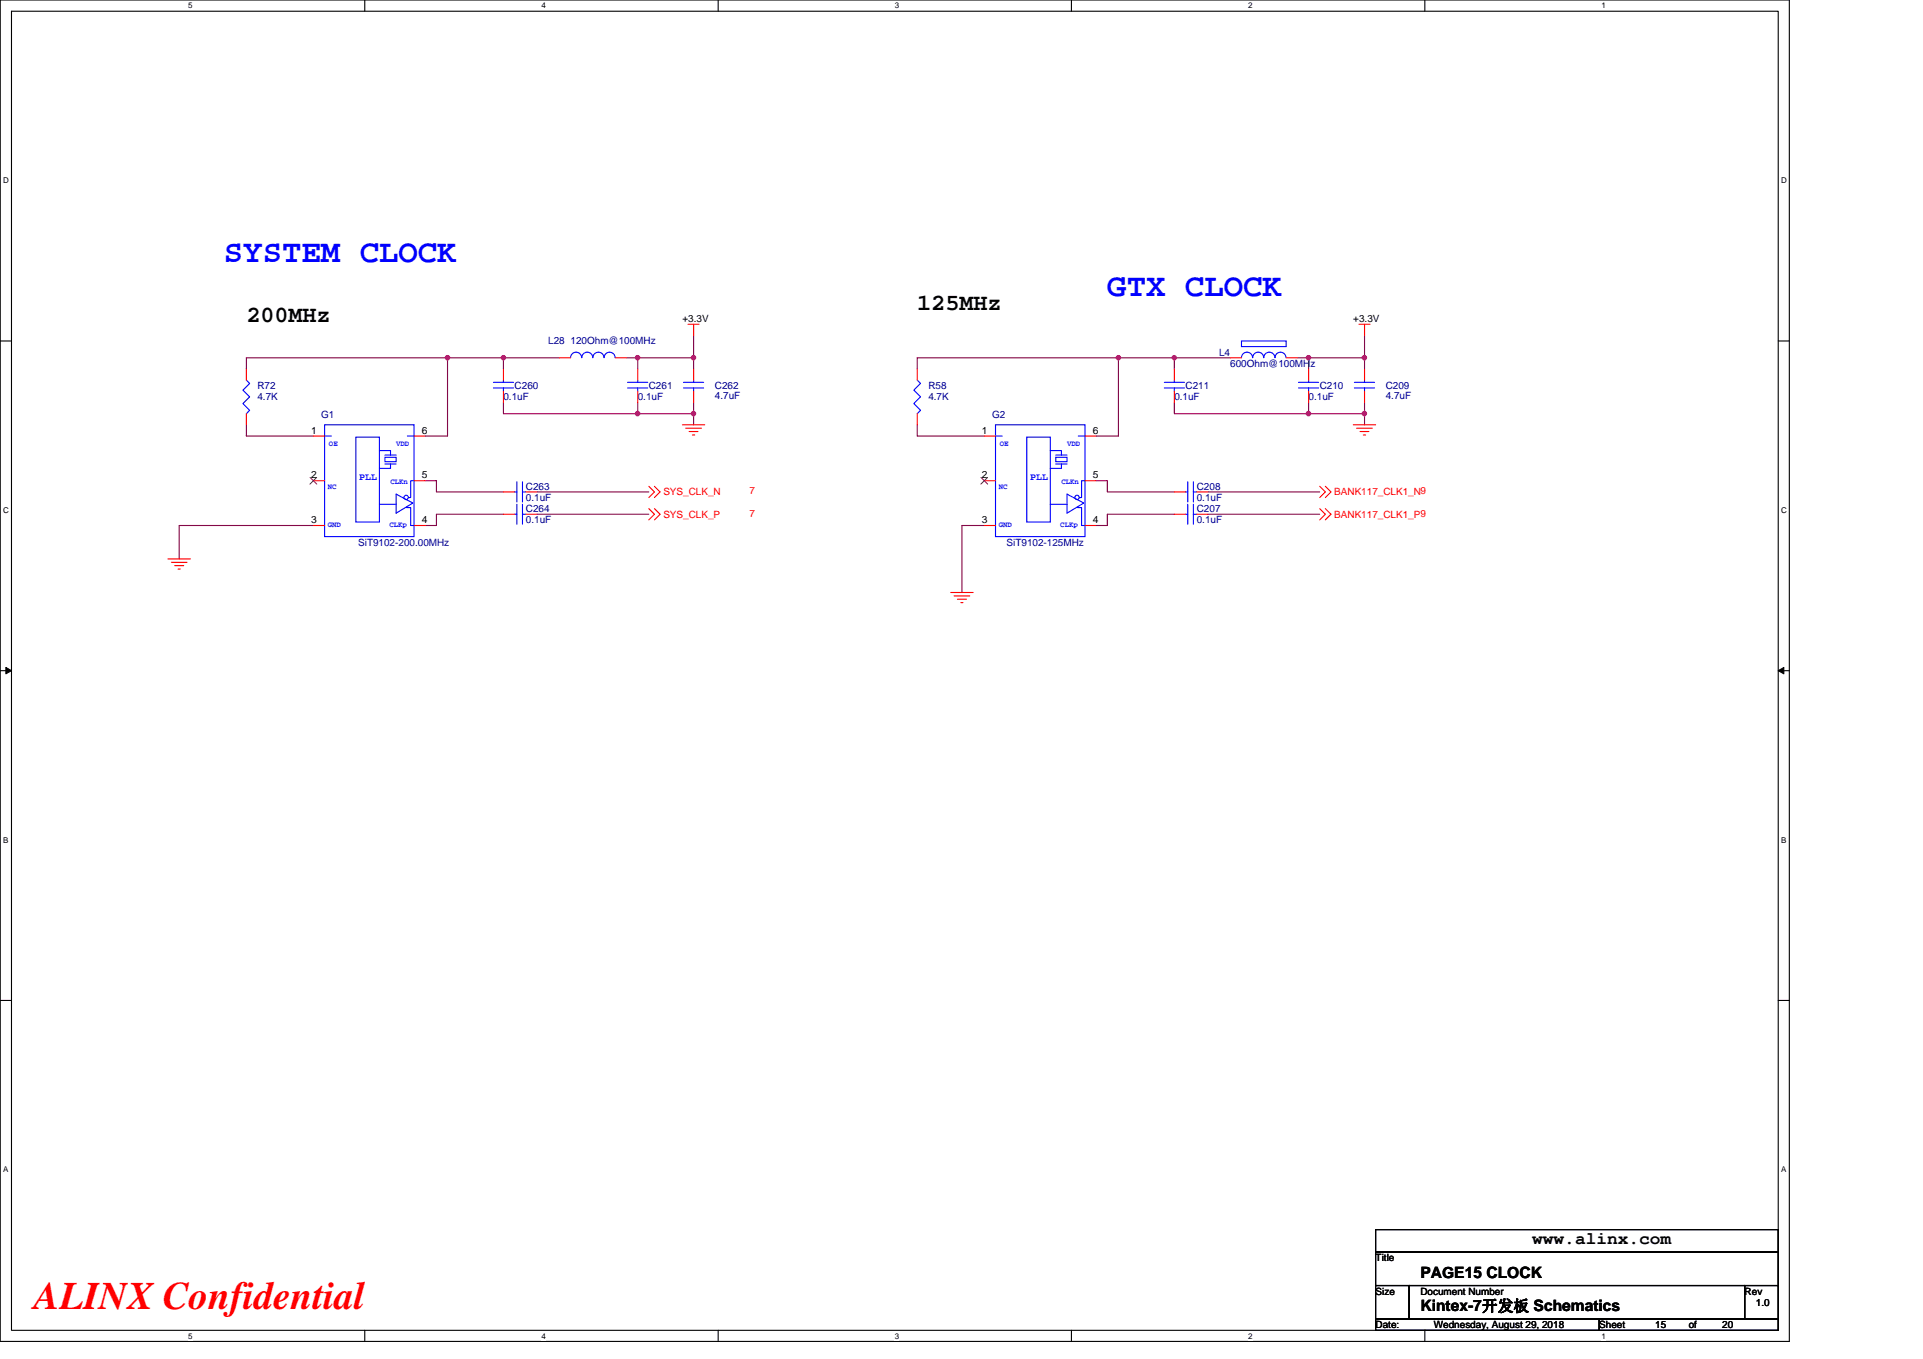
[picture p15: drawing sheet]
<svg xmlns="http://www.w3.org/2000/svg" width="297mm" height="210mm" viewBox="0 0 297 210" stroke-linecap="round" stroke-linejoin="round" font-family="sans-serif">
<defs><g id="words">
<text font-size="6" fill="#f00" x="5.2" y="202.3">ALINX Confidential</text>
<g font-size="5" fill="#00f">
<text x="34.6" y="40.5">SYSTEM CLOCK</text>
<text x="171" y="45.7">GTX CLOCK</text>
</g>
<g font-size="3.6">
<text x="141.7" y="47.9">125MHz</text>
<text x="38.1" y="49.7">200MHz</text>
</g>
<text font-size="2.8" x="236.7" y="192.3">www.alinx.com</text>
<g font-size="2.4">
<text x="219.4" y="197.4">PAGE15 CLOCK</text>
<text x="219.4" y="202.6">Kintex-7开发板 Schematics</text>
</g>
<g font-size="1.5" fill="#000080">
<text x="84.7" y="53.2">L28 120Ohm@100MHz</text>
<text x="188.3" y="54.9">L4</text>
<text x="190" y="56.7">600Ohm@100MHz</text>
<text x="39.8" y="60.1">R72</text>
<text x="39.8" y="61.8">4.7K</text>
<text x="49.6" y="64.6">G1</text>
<text x="77.8" y="61.8">0.1uF</text>
<text x="79.5" y="60.1">C260</text>
<text x="98.5" y="61.8">0.1uF</text>
<text x="100.2" y="60.1">C261</text>
<text x="110.4" y="60.1">C262</text>
<text x="110.4" y="61.7">4.7uF</text>
<text x="143.4" y="60.1">R58</text>
<text x="143.4" y="61.8">4.7K</text>
<text x="153.2" y="64.6">G2</text>
<text x="181.4" y="61.8">0.1uF</text>
<text x="183.1" y="60.1">C211</text>
<text x="202.1" y="61.8">0.1uF</text>
<text x="203.9" y="60.1">C210</text>
<text x="214.1" y="60.1">C209</text>
<text x="214.1" y="61.7">4.7uF</text>
<text x="81.2" y="75.7">C263</text>
<text x="81.2" y="77.4">0.1uF</text>
<text x="184.9" y="75.7">C208</text>
<text x="184.9" y="77.4">0.1uF</text>
<text x="81.2" y="79.1">C264</text>
<text x="81.2" y="80.9">0.1uF</text>
<text x="184.9" y="79.1">C207</text>
<text x="184.9" y="80.9">0.1uF</text>
<text x="55.3" y="84.3">SiT9102-200.00MHz</text>
<text x="155.5" y="84.3">SiT9102-125MHz</text>
</g>
<g font-size="1.5">
<text x="105.4" y="49.8">+3.3V</text>
<text x="209" y="49.8">+3.3V</text>
<text x="48" y="67">1</text>
<text x="65.2" y="67">6</text>
<text x="151.7" y="67">1</text>
<text x="168.8" y="67">6</text>
<text x="48" y="73.9">2</text>
<text x="65.2" y="73.9">5</text>
<text x="151.7" y="73.9">2</text>
<text x="168.8" y="73.9">5</text>
<text x="48" y="80.8">3</text>
<text x="65.2" y="80.8">4</text>
<text x="151.7" y="80.8">3</text>
<text x="168.8" y="80.8">4</text>
<text x="212.5" y="194.9">Title</text>
<text x="212.5" y="200">Size</text>
<text x="219.4" y="200">Document Number</text>
<text x="269.5" y="200">Rev</text>
<text x="271.2" y="201.8">1.0</text>
<text x="212.5" y="205.2">Date:</text>
<text x="221.5" y="205.2">Wednesday, August 29, 2018</text>
<text x="247" y="205.2">Sheet</text>
<text x="255.7" y="205.2">15</text>
<text x="260.9" y="205.2">of</text>
<text x="266" y="205.2">20</text>
</g>
<g font-size="1.5" fill="#00f">
<text x="55.5" y="74.2">PLL</text>
<text x="159.1" y="74.2">PLL</text>
</g>
<g font-size="1.5" fill="#f00">
<text x="102.5" y="76.5">SYS_CLK_N</text>
<text x="115.8" y="76.4">7</text>
<text x="206.1" y="76.5">BANK117_CLK1_N9</text>
<text x="102.5" y="80">SYS_CLK_P</text>
<text x="115.8" y="79.8">7</text>
<text x="206.1" y="80">BANK117_CLK1_P9</text>
</g>
<g font-size="1.2">
<text x="29.1" y="1.3">5</text>
<text x="83.6" y="1.3">4</text>
<text x="138.2" y="1.3">3</text>
<text x="192.8" y="1.3">2</text>
<text x="247.4" y="1.3">1</text>
<text x=".5" y="28.3">D</text>
<text x="275.1" y="28.3">D</text>
<text x=".5" y="79.2">C</text>
<text x="275.1" y="79.2">C</text>
<text x=".5" y="130.2">B</text>
<text x="275.1" y="130.2">B</text>
<text x=".5" y="181.1">A</text>
<text x="275.1" y="181.1">A</text>
<text x="29.1" y="206.8">5</text>
<text x="83.6" y="206.8">4</text>
<text x="138.2" y="206.8">3</text>
<text x="192.8" y="206.8">2</text>
<text x="247.4" y="206.8">1</text>
</g>
<g font-size="1.2" fill="#00f">
<text x="50.8" y="68.9">OE</text>
<text x="61.2" y="68.9">VDD</text>
<text x="154.4" y="68.9">OE</text>
<text x="164.8" y="68.9">VDD</text>
<text x="50.6" y="75.6">NC</text>
<text x="60.3" y="74.7">CLKn</text>
<text x="154.3" y="75.6">NC</text>
<text x="164" y="74.7">CLKn</text>
<text x="50.6" y="81.5">GND</text>
<text x="60.2" y="81.5">CLKp</text>
<text x="154.3" y="81.5">GND</text>
<text x="163.8" y="81.5">CLKp</text>
</g>
</g></defs>
<path d="M0 0h276.4v207.3h-276.4zM1.8 1.7h272.9v203.8h-272.9z" fill="none" stroke="#000" stroke-width=".17"/>
<g fill="#fff">
<path d="M29.1 .2h.6v1.4h-.6z"/>
<path d="M29.1 205.7h.6v1.4h-.6z"/>
</g>
<path d="M56.3 0v1.7M56.3 205.5v1.8" fill="none" stroke="#000" stroke-width=".17"/>
<g fill="#fff">
<path d="M83.6 .2h.7v1.4h-.7z"/>
<path d="M83.6 205.7h.7v1.4h-.7z"/>
</g>
<path d="M110.9 0v1.7M110.9 205.5v1.8" fill="none" stroke="#000" stroke-width=".17"/>
<g fill="#fff">
<path d="M138.2 .2h.7v1.4h-.7z"/>
<path d="M138.2 205.7h.7v1.4h-.7z"/>
</g>
<path d="M165.5 0v1.7M165.5 205.5v1.8" fill="none" stroke="#000" stroke-width=".17"/>
<g fill="#fff">
<path d="M192.8 .2h.6v1.4h-.6z"/>
<path d="M192.8 205.7h.6v1.4h-.6z"/>
</g>
<path d="M220.1 0v1.7M220.1 205.5v1.8" fill="none" stroke="#000" stroke-width=".17"/>
<g fill="#fff">
<path d="M247.4 .2h.6v1.4h-.6z"/>
<path d="M247.4 205.7h.6v1.4h-.6z"/>
<path d="M.5 27.2h.8v1.4h-.8z"/>
<path d="M275.1 27.2h.9v1.4h-.9z"/>
<path d="M.5 78.1h.8v1.4h-.8z"/>
<path d="M275.1 78.1h.9v1.4h-.9z"/>
</g>
<path d="M0 52.7h1.8M274.7 52.7h1.7" fill="none" stroke="#000" stroke-width=".17"/>
<g fill="#fff">
<path d="M.5 129.1h.8v1.4h-.8z"/>
<path d="M275.1 129.1h.8v1.4h-.8z"/>
</g>
<path d="M0 103.6h1.8M274.7 103.6h1.7" fill="none" stroke="#000" stroke-width=".17"/>
<path d="M.9 103.1l.9 .5-.9 .5zM274.7 103.6l.8-.5v1z" fill="#000" stroke="#000" stroke-width=".15"/>
<g fill="#fff">
<path d="M.5 180h.8v1.4h-.8z"/>
<path d="M275.1 180h.8v1.4h-.8z"/>
</g>
<path d="M0 154.6h1.8M274.7 154.6h1.7M212.5 190h62.2v3.5h-62.2zM212.5 193.5h62.2v5.1h-62.2zM212.5 198.6h5.2v5.2h-5.2zM217.7 198.6h51.8v5.2h-51.8zM269.5 198.6h5.2v5.2h-5.2zM212.5 203.8h34.5v1.7h-34.5zM247 203.8h27.7v1.7h-27.7z" fill="none" stroke="#000" stroke-width=".17"/>
<g fill="none" stroke="#800040" stroke-width=".17">
<path d="M69.1 55.3h8.7M69.1 55.3v12.1h-3.4M69.1 55.3h-31v1.7M77.8 55.3h8.6M77.8 55.3v1.7M96.8 55.3h1.7M98.5 55.3v1.7M98.5 55.3h8.6v1.7M107.1 51.8v3.5M172.8 55.3v12.1h-3.5M172.8 55.3h8.6M172.8 55.3h-31.1v1.7"/>
<path d="M181.4 55.3h8.6M181.4 55.3v1.7M200.4 55.3h1.7M202.1 55.3h8.7v1.7M202.1 55.3v1.7M210.8 51.8v3.5M38.1 65.6v1.8h10.3M65.7 74.3h1.7v1.7h10.4M77.8 62.2v1.7h20.7M77.8 79.5h-10.4v1.7h-1.7M82.9 79.5h17.3M82.9 76h17.3"/>
<path d="M98.5 62.2v1.7M98.5 63.9h8.6M107.1 62.2v1.7M107.1 63.9v1.7M141.7 65.6v1.8h10.3M169.3 74.3h1.7v1.7h10.4M181.4 62.2v1.7h20.7M181.4 79.5h-10.4v1.7h-1.7M186.6 79.5h17.3M186.6 76h17.3M202.1 62.2v1.7M202.1 63.9h8.7"/>
<path d="M210.8 63.9v1.7M210.8 62.2v1.7M48.4 81.2h-20.7v5.2M152 81.2h-3.4v10.3"/>
</g>
<g fill="#f0f" stroke="#f0f" stroke-width=".17">
<circle cx="107.1" cy="55.3" r=".34"/>
<circle cx="107.1" cy="63.9" r=".34"/>
<circle cx="98.5" cy="63.9" r=".34"/>
<circle cx="77.8" cy="55.3" r=".34"/>
<circle cx="69.1" cy="55.3" r=".34"/>
<circle cx="98.5" cy="55.3" r=".34"/>
<circle cx="210.8" cy="55.3" r=".34"/>
<circle cx="210.8" cy="63.9" r=".34"/>
<circle cx="202.1" cy="63.9" r=".34"/>
<circle cx="181.4" cy="55.3" r=".34"/>
<circle cx="172.8" cy="55.3" r=".34"/>
<circle cx="202.1" cy="55.3" r=".34"/>
</g>
<g fill="none" stroke="#f00" stroke-width=".17">
<path d="M38.1 57v1.7M77.8 57v1.7M86.4 55.3h1.7M95 55.3h1.8M98.5 57v1.7M106.3 50.1h1.7M107.1 50.1v1.7M107.1 57v1.7M141.7 57v1.7M181.4 57v1.7M190 55.3h1.8M198.7 55.3h1.7"/>
<path d="M202.1 57v1.7M209.9 50.1h1.7M210.8 50.1v1.7M210.8 57v1.7M38.1 63.9v1.7M48.4 67.4h1.7M48.4 74.3h1.7M64 74.3h1.7M64 67.4h1.7M77.8 76h1.7M77.8 79.5h1.7M77.8 60.5v1.7"/>
<path d="M81.2 76h1.7M81.2 79.5h1.7M98.5 60.5v1.7M100.2 75.1l.9 .9-.9 .9M100.2 78.6l.9 .9-.9 .8M101.1 75.1l.9 .9-.9 .9M101.1 78.6l.9 .9-.9 .8M105.4 65.6h3.5M105.9 66.2h2.4M106.4 66.7h1.4M107 67.2h.3M107.1 60.5v1.7"/>
<path d="M141.7 63.9v1.7M152 67.4h1.8M152 74.3h1.8M167.6 74.3h1.7M167.6 67.4h1.7M181.4 79.5h1.7M181.4 76h1.7M181.4 60.5v1.7M184.9 79.5h1.7M184.9 76h1.7M202.1 60.5v1.7M203.9 78.6l.8 .9-.8 .8"/>
<path d="M203.9 75.1l.8 .9-.8 .9M204.7 78.6l.9 .9-.9 .8M204.7 75.1l.9 .9-.9 .9M209 65.6h3.5M209.5 66.2h2.5M210.1 66.7h1.4M210.6 67.2h.3M210.8 60.5v1.7M25.9 86.4h3.5M26.5 86.9h2.4M27 87.4h1.4M27.5 87.9h.4"/>
<path d="M48.4 81.2h1.7M64 81.2h1.7M146.9 91.5h3.4M147.4 92.1h2.4M147.9 92.6h1.4M148.4 93.1h.4M152 81.2h1.8M167.6 81.2h1.7"/>
</g>
<g fill="none" stroke="#00f" stroke-width=".17">
<path d="M38.1 58.7l.5 .5-1.1 1.1 1.1 1-1.1 1.1 1.1 1-.5 .5M76.2 59.9h3.1M76.2 59.1h3.1M77.8 58.7v.4M77.8 59.9v.6M88.1 55.3a.86 .86 0 0 1 .9-.9 .86 .86 0 0 1 .8 .9 .86 .86 0 0 1 .9-.9 .86 .86 0 0 1 .9 .9M91.6 55.3a.86 .86 0 0 1 .8-.9 .86 .86 0 0 1 .9 .9M93.3 55.3a.85 .85 0 0 1 .9-.9 .85 .85 0 0 1 .8 .9M96.9 59.9h3.2M96.9 59.1h3.2M98.5 58.7v.4M98.5 59.9v.6"/>
<path d="M105.6 59.9h3.1M105.6 59.1h3.1M107.1 58.7v.4M107.1 59.9v.6M141.7 58.7l.5 .5-1 1.1 1 1-1 1.1 1 1-.5 .5M179.8 59.9h3.2M179.8 59.1h3.2M181.4 58.7v.4M181.4 59.9v.6M191.8 55.3a.86 .86 0 0 1 .8-.9 .86 .86 0 0 1 .9 .9M191.8 52.7h6.9v.9h-6.9zM193.5 55.3a.85 .85 0 0 1 .8-.9 .85 .85 0 0 1 .9 .9 .87 .87 0 0 1 .9-.9 .87 .87 0 0 1 .8 .9 .86 .86 0 0 1 .9-.9 .86 .86 0 0 1 .8 .9"/>
<path d="M200.6 59.9h3.1M200.6 59.1h3.1M202.1 58.7v.4M202.1 59.9v.6M209.2 59.9h3.1M209.2 59.1h3.1M210.8 58.7v.4M210.8 59.9v.6M50.1 67.4h1.1M50.1 65.6h13.9v17.3h-13.9zM55 67.5h3.6v13.2h-3.6zM58.6 69.6h1.7v.7"/>
<path d="M58.6 77.9h2.6M59.5 70.7h1.7v.6h-1.7zM59.5 70.3h1.7M59.5 71.7h1.7M60.3 71.7v.7h-1.7M61.2 76.3l2.6 1.4-2.6 1.6zM62.7 78.4h.7v2.8h.6M62.9 67.4h1.1M64 74.3h-.6v2.6h-.3M79.5 76h.3M79.5 79.5h.3M79.8 74.4v3.2"/>
<path d="M79.8 77.9v3.1M80.7 74.4v3.2M80.7 76h.5M80.7 77.9v3.1M80.7 79.5h.5M153.8 67.4h1M153.8 65.6h13.8v17.3h-13.8zM158.6 67.5h3.6v13.2h-3.6zM162.2 69.6h1.8v.7M162.2 77.9h2.6M163.1 70.7h1.7v.6h-1.7zM163.1 70.3h1.7"/>
<path d="M163.1 71.7h1.7M164 71.7v.7h-1.8M164.8 76.3l2.6 1.4-2.6 1.6zM166.4 78.4h.7v2.8h.5M166.6 67.4h1M167.6 74.3h-.5v2.6h-.4M183.1 79.5h.4M183.1 76h.4M183.5 77.9v3.1M183.5 74.4v3.2M184.3 77.9v3.1M184.3 79.5h.6"/>
<path d="M184.3 74.4v3.2M184.3 76h.6"/>
<circle cx="62.7" cy="76.9" r=".34"/>
<circle cx="166.4" cy="76.9" r=".34"/>
</g>
<path d="M47.9 73.8l1 1M48.9 73.8l-1 1M151.5 73.8l1.1 1M152.5 73.8l-1 1" fill="none" stroke="#804000" stroke-width=".15"/>
<use href="#words"/>
</svg>
